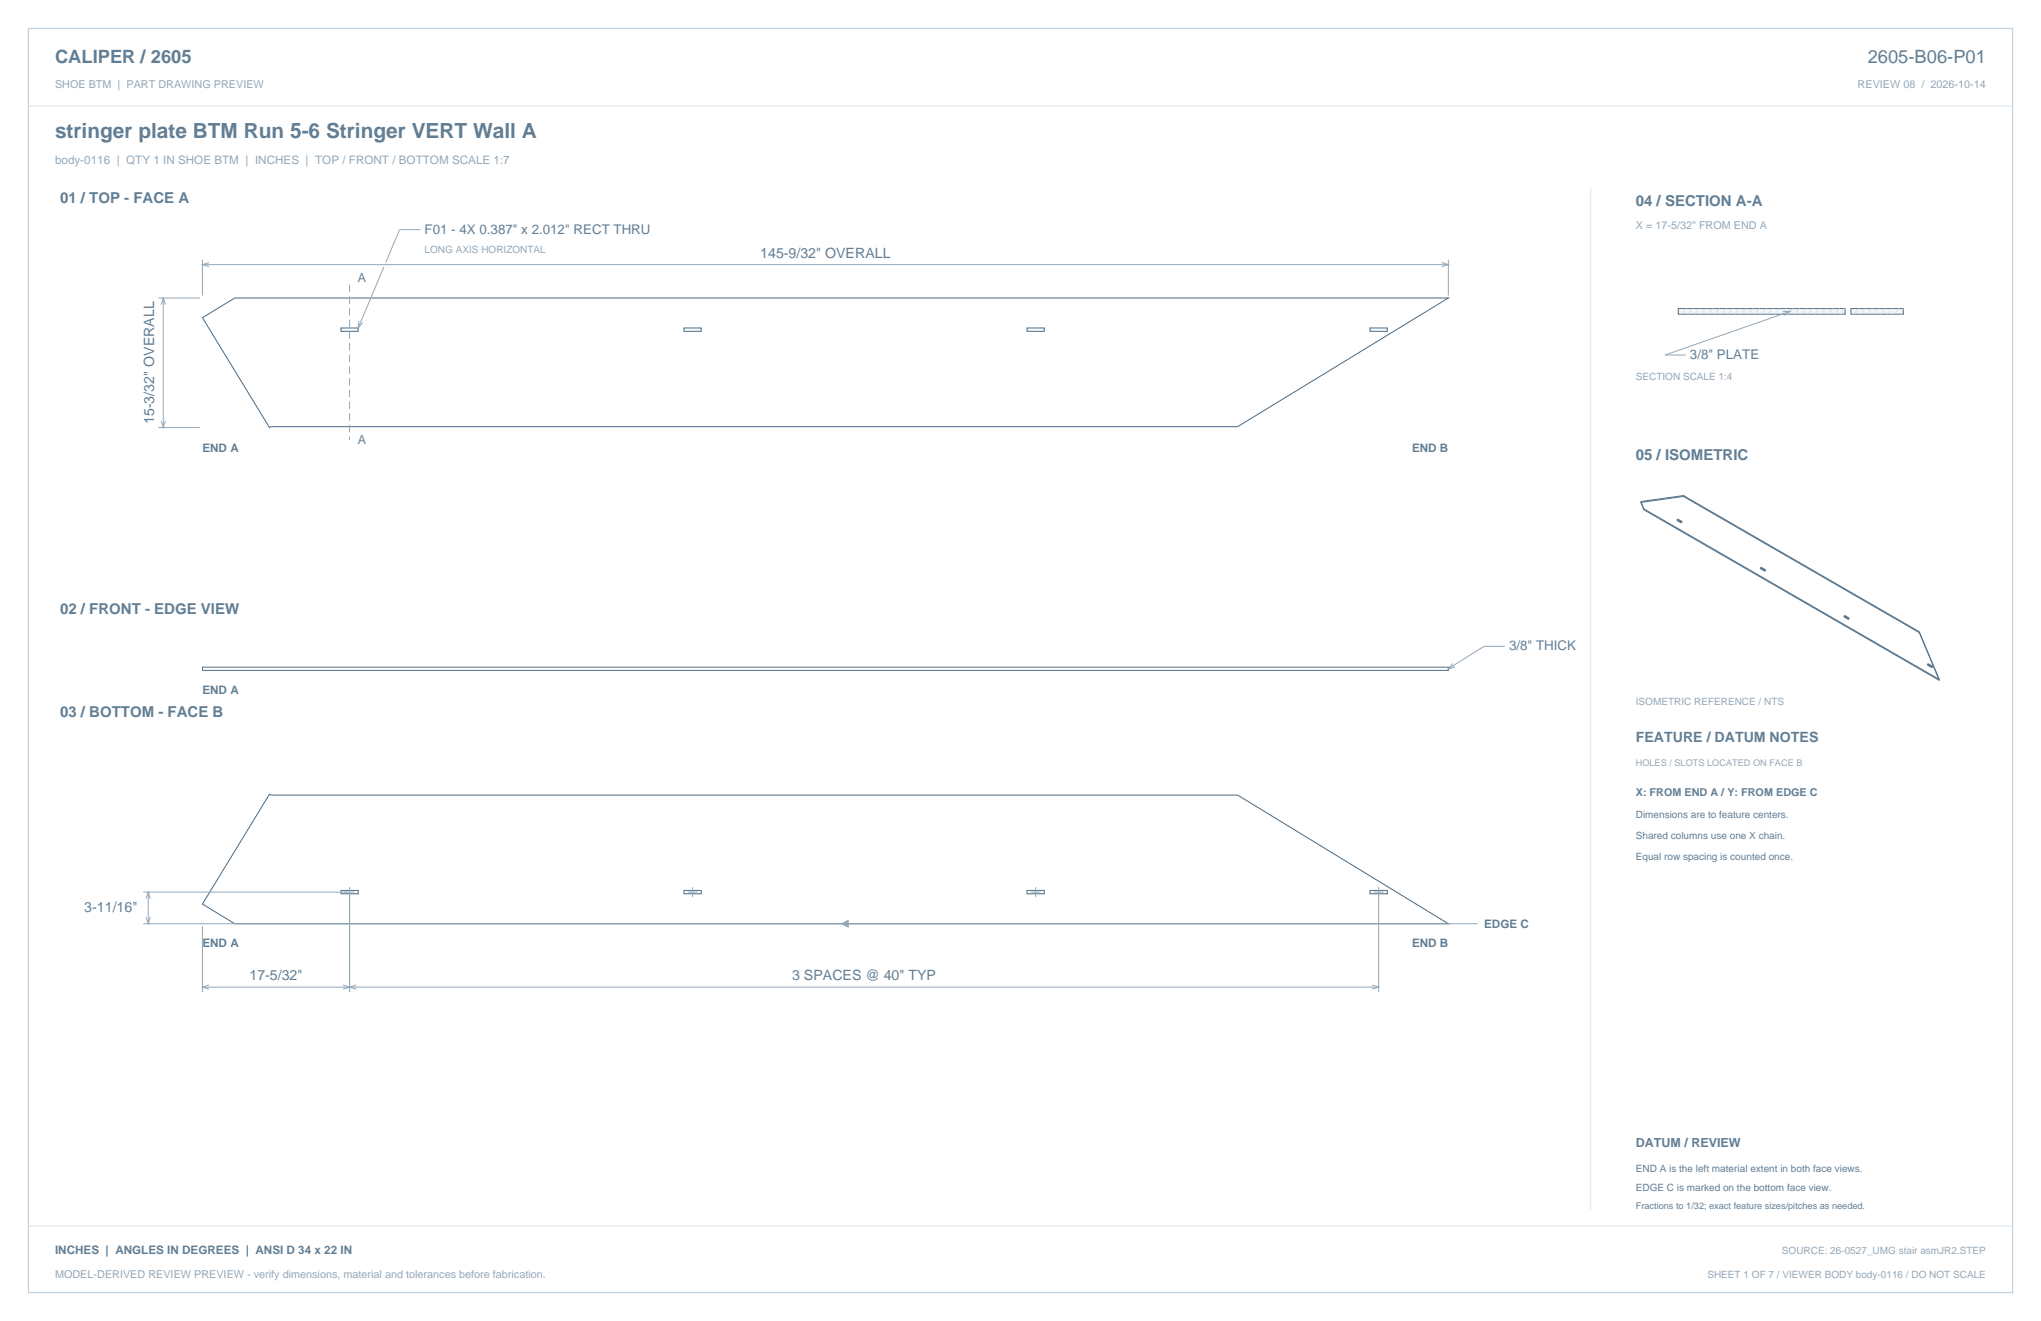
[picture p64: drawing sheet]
<svg xmlns="http://www.w3.org/2000/svg" width="864mm" height="559mm" viewBox="0 0 864 559" stroke-linecap="round" stroke-linejoin="round" font-family="sans-serif">
<defs><g id="words">
<text font-size="8.8" fill="#617e94" x="23.3" y="58.2">stringer plate BTM Run 5-6 Stringer VERT Wall A</text>
<g font-size="7.8" fill="#617e94">
<text x="23.3" y="26.8">CALIPER / 2605</text>
<text x="790.3" y="26.8">2605-B06-P01</text>
</g>
<g font-size="6.3" fill="#617e94">
<text x="25.4" y="86.1">01 / TOP - FACE A</text>
<text x="692.1" y="87.1">04 / SECTION A-A</text>
<text x="692.1" y="194.4">05 / ISOMETRIC</text>
<text x="25.4" y="259.6">02 / FRONT - EDGE VIEW</text>
<text x="25.4" y="303.4">03 / BOTTOM - FACE B</text>
</g>
<g font-size="6" fill="#617e94">
<text x="321.7" y="109.1">145-9/32&quot; OVERALL</text>
<text x="65.2" y="179.4" transform="rotate(-90 65.2 179.4)">15-3/32&quot; OVERALL</text>
<text x="692.1" y="314">FEATURE / DATUM NOTES</text>
<text x="35.7" y="385.8">3-11/16&quot;</text>
<text x="105.6" y="414.7">17-5/32&quot;</text>
<text x="335.2" y="414.7">3 SPACES @ 40&quot; TYP</text>
</g>
<g font-size="5.6" fill="#617e94">
<text x="179.7" y="98.9">F01 - 4X 0.387&quot; x 2.012&quot; RECT THRU</text>
<text x="715.1" y="152">3/8&quot; PLATE</text>
<text x="638.5" y="275.2">3/8&quot; THICK</text>
</g>
<g font-size="5.3" fill="#617e94">
<text x="151.4" y="119.4">A</text>
<text x="151.4" y="187.9">A</text>
<text x="692.1" y="485.1">DATUM / REVIEW</text>
</g>
<text font-size="4.9" fill="#93a8b9" x="23.3" y="69.5">body-0116 | QTY 1 IN SHOE BTM | INCHES | TOP / FRONT / BOTTOM SCALE 1:7</text>
<g font-size="4.9" fill="#617e94">
<text x="85.7" y="191.1">END A</text>
<text x="597.5" y="191.1">END B</text>
<text x="85.7" y="293.5">END A</text>
<text x="628" y="392.5">EDGE C</text>
<text x="85.7" y="400.6">END A</text>
<text x="597.5" y="400.6">END B</text>
<text x="23.3" y="530.6">INCHES | ANGLES IN DEGREES | ANSI D 34 x 22 IN</text>
</g>
<g font-size="4.6" fill="#93a8b9">
<text x="23.3" y="37">SHOE BTM | PART DRAWING PREVIEW</text>
<text x="786" y="37">REVIEW 08 / 2026-10-14</text>
<text x="692.1" y="97">X = 17-5/32&quot; FROM END A</text>
<text x="23.3" y="540.5">MODEL-DERIVED REVIEW PREVIEW - verify dimensions, material and tolerances before fabrication.</text>
</g>
<text font-size="4.6" fill="#617e94" x="692.1" y="336.9">X: FROM END A / Y: FROM EDGE C</text>
<g font-size="4.2" fill="#93a8b9">
<text x="179.7" y="107">LONG AXIS HORIZONTAL</text>
<text x="692.1" y="160.8">SECTION SCALE 1:4</text>
<text x="692.1" y="298.1">ISOMETRIC REFERENCE / NTS</text>
<text x="754" y="530.6">SOURCE: 26-0527_UMG stair asmJR2.STEP</text>
<text x="722.4" y="540.5">SHEET 1 OF 7 / VIEWER BODY body-0116 / DO NOT SCALE</text>
</g>
<g font-size="4.2" fill="#617e94">
<text x="692.1" y="346.1">Dimensions are to feature centers.</text>
<text x="692.1" y="354.9">Shared columns use one X chain.</text>
<text x="692.1" y="363.7">Equal row spacing is counted once.</text>
<text x="692.1" y="495.7">END A is the left material extent in both face views.</text>
<text x="692.1" y="503.8">EDGE C is marked on the bottom face view.</text>
</g>
<text font-size="3.9" fill="#93a8b9" x="692.1" y="323.8">HOLES / SLOTS LOCATED ON FACE B</text>
<text font-size="3.9" fill="#617e94" x="692.1" y="511.5">Fractions to 1/32; exact feature sizes/pitches as needed.</text>
</g></defs>
<path d="M12 12h839.6v534.8h-839.6z" fill="none" stroke="#b8cad8" stroke-width=".42"/>
<path d="M12 44.8h839.6M673.1 79.4v432.1" fill="none" stroke="#dbe5ed" stroke-width=".42"/>
<path d="M85.7 134.4l13.6-8.3h513.5l-89.1 54.4h-409.1l-.6 .4zM144.3 138.7h7.3v1.4h-7.3zM289.4 138.7h7.3v1.4h-7.3zM434.6 138.7h7.3v1.4h-7.3zM579.7 138.7h7.3v1.4h-7.3zM114 336l.6 .3h409.1l89.1 54.5h-513.5l-13.6-8.4zM144.3 376.7h7.3v1.4h-7.3zM289.4 376.7h7.3v1.4h-7.3zM434.6 376.7h7.3v1.4h-7.3zM579.7 376.7h7.3v1.4h-7.3z" fill="none" stroke="#536f85" stroke-width=".44"/>
<g fill="none" stroke="#93a8b9" stroke-width=".42">
<path d="M177.9 97.1h-8.8l-5.8 13.9M85.7 109.8v15.2M85.7 111.9h527.1M88.5 111.1l-2.8 .8 2.8 .9M162.4 112.9l-10.8 25.8M610 111.1l2.8 .8-2.8 .9M612.8 109.8v15.2M67 126.1h17.6M68.2 128.9l.9-2.8 .9 2.8M69.1 126.1v54.8M151.9 135.8l-.3 2.9 1.9-2.2M68.2 178l.9 2.9 .9-2.9"/>
<path d="M67 180.9h17.6M636.8 273.4h-8.9l-15.1 9.5M614.8 280.7l-2 2.2 2.9-.8M60.6 377.4h89.4M62.7 377.4v13.4M147.9 375.3v44.4M290.9 377.4h4.3M293.1 375.3v4.2M436.1 377.4h4.2M438.2 375.3v4.2M581.2 377.4h4.3M583.3 375.3v44.4"/>
<path d="M60.6 390.8h294.4M61.8 380.2l.9-2.8 .9 2.8M61.8 387.9l.9 2.9 .9-2.9M85.7 391.8v27.9M356.1 390.8h269.1M85.7 417.6h497.6M88.5 416.7l-2.8 .9 2.8 .9M145.1 416.7l2.8 .9-2.8 .9M150.7 416.7l-2.8 .9 2.8 .9M580.5 416.7l2.8 .9-2.8 .9"/>
</g>
<path d="M147.9 120.4v65.7" fill="none" stroke="#93a8b9" stroke-width=".42" stroke-dasharray="3.2 1.8" stroke-linecap="butt"/>
<path d="M85.7 282.2h527.1v1.4h-527.1z" fill="none" stroke="#536f85" stroke-width=".42"/>
<path d="M356.1 390.8l2.8-1.5v2.9z" fill="#93a8b9" stroke="#93a8b9" stroke-width=".42"/>
<path d="M710.1 130.5h70.6v2.4h-70.6z" fill-rule="evenodd" fill="#f2f6f9" stroke="#536f85" stroke-width=".42"/>
<g fill="none" stroke="#dbe5ed" stroke-width=".42">
<path d="M713.6 130.5l-2.4 2.4M716.4 130.5l-2.4 2.4M719.2 130.5l-2.4 2.4M722 130.5l-2.4 2.4M724.8 130.5l-2.3 2.4M727.7 130.5l-2.4 2.4M730.5 130.5l-2.4 2.4M733.3 130.5l-2.4 2.4M736.1 130.5l-2.4 2.4M739 130.5l-2.4 2.4M741.8 130.5l-2.4 2.4M744.6 130.5l-2.4 2.4"/>
<path d="M747.4 130.5l-2.4 2.4M750.2 130.5l-2.3 2.4M753.1 130.5l-2.4 2.4M755.9 130.5l-2.4 2.4M758.7 130.5l-2.4 2.4M761.5 130.5l-2.4 2.4M764.4 130.5l-2.4 2.4M767.2 130.5l-2.4 2.4M770 130.5l-2.4 2.4M772.8 130.5l-2.4 2.4M775.6 130.5l-2.3 2.4M778.5 130.5l-2.4 2.4"/>
<path d="M780.7 130.5l-1.8 2.4"/>
</g>
<path d="M783.2 130.5h22.2v2.4h-22.2z" fill-rule="evenodd" fill="#f2f6f9" stroke="#536f85" stroke-width=".42"/>
<path d="M786.6 130.5l-2.4 2.4M789.4 130.5l-2.3 2.4M792.3 130.5l-2.4 2.4M795.1 130.5l-2.4 2.4M797.9 130.5l-2.4 2.4M800.7 130.5l-2.4 2.4M803.5 130.5l-2.3 2.4M805.4 130.5l-1.4 2.4M12 518.6h839.6" fill="none" stroke="#dbe5ed" stroke-width=".42"/>
<path d="M754.5 131.8l2.9-.1-2.4 1.8M757.4 131.7l-52.9 18.5h8.8" fill="none" stroke="#93a8b9" stroke-width=".42"/>
<g fill="none" stroke="#536f85" stroke-width=".42">
<path d="M694.3 212.5l1.3 3.1M694.3 212.2v.3M694.3 212.2l1.3 3.1M695.6 215.3v.3M695.6 215.3l125 72.1M695.6 215.6l125 72.2M709.6 219.8v.4M709.6 219.8l1.8 1M709.9 219.6l1.8 1M709.9 220l1.8 1M709.9 220l-.3 .2M709.9 219.6l-.3 .2"/>
<path d="M709.9 219.6v.4M712.5 209.6l-18.2 2.6M712.5 209.6v.2M712.5 209.6v.4M712.5 210v.1M712.5 210l-18.2 2.5M712.5 210.1l99.6 57.5M712.5 209.8l99.6 57.4M712.5 209.8v.3M709.6 220.2l1.8 1M711.4 220.8v.4M711.7 220.6l-.3 .2"/>
<path d="M711.7 221l-.3 .2M711.7 220.6v.4M745.3 240l1.7 1M745.3 240l-.4 .6M745.3 240l-.4 .2M744.9 240.2v.4M744.9 240.2l2.1 1.2M744.9 240.6l1.8 1M747 241v.4M747 241l-.3 .6M747 241.4l-.3 .2M780.2 260.6l2.2 1.2"/>
<path d="M780.2 261l1.8 1M780.2 260.6v.4M780.6 260.4l-.4 .2M780.6 260.4l1.8 1M780.6 260.4l-.4 .6M782.4 261.4l-.4 .6M782.4 261.4v.4M782.4 261.8l-.4 .2M812.1 267.6l8.5 20.2M812.1 267.2v.4M812.1 267.2l8.5 20.2M815.6 281l2.1 1.2"/>
<path d="M815.6 281v.4M815.6 281.4l1.8 1M815.9 280.8l1.8 1M815.9 280.8l-.3 .6M815.9 280.8l-.3 .2M817.7 281.8v.4M817.7 281.8l-.3 .6M817.7 282.2l-.3 .2M820.6 287.4v.4"/>
</g>
<use href="#words"/>
</svg>
